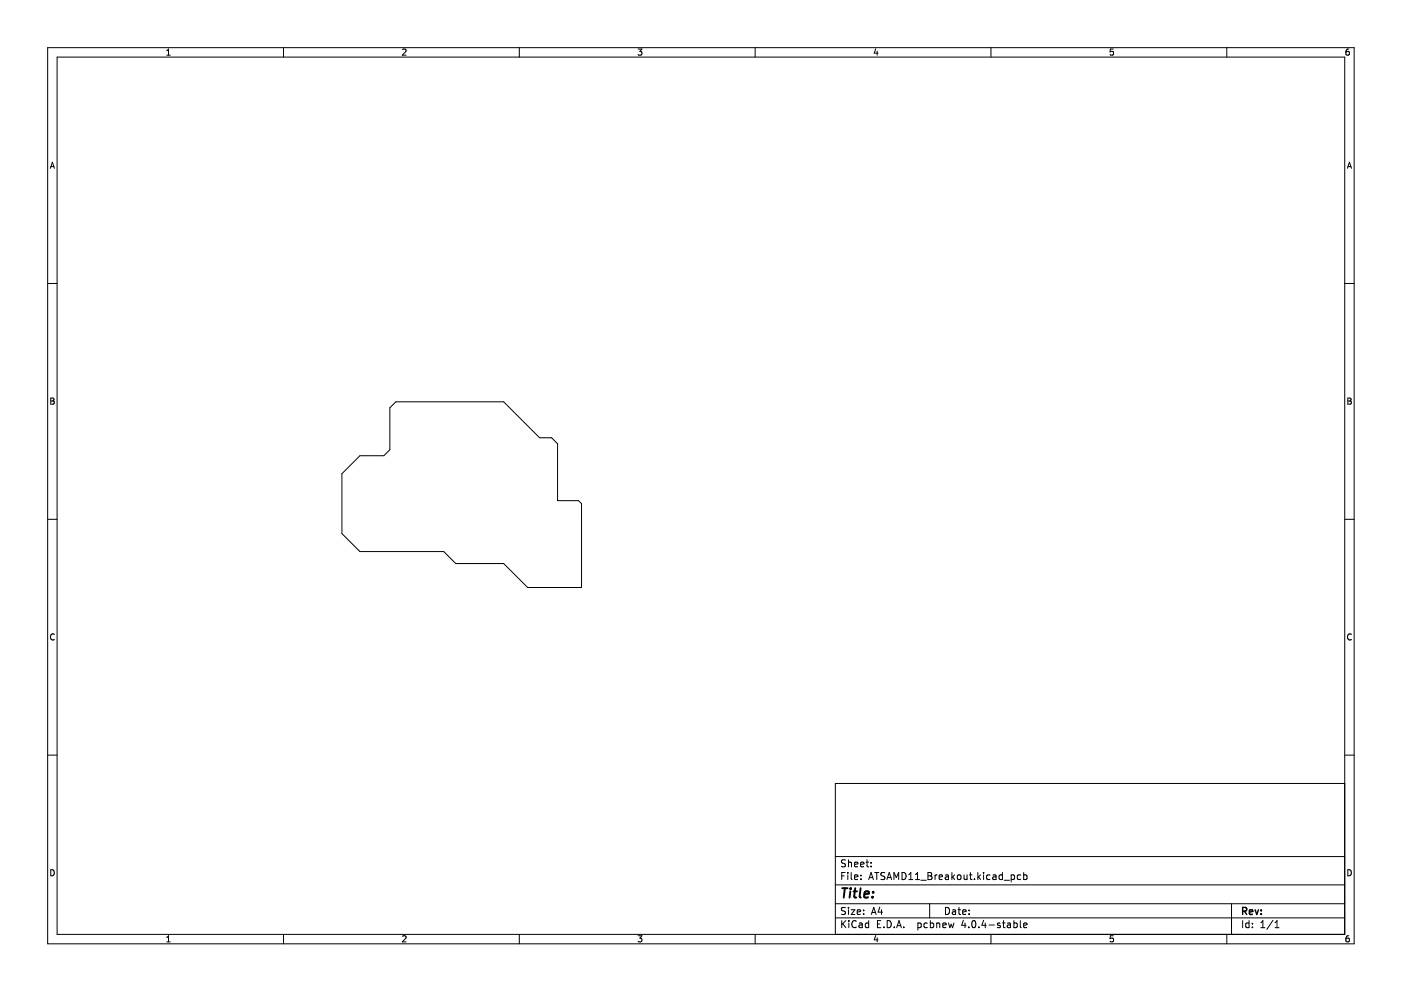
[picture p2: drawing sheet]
<svg xmlns="http://www.w3.org/2000/svg" width="297mm" height="210mm" viewBox="0 0 297 210" stroke-linecap="round" stroke-linejoin="round" font-family="sans-serif">
<g fill="none" stroke="#000" stroke-width=".21">
<path d="M10.1 10.1h277v190h-277zM12.1 12.1h273v186h-273zM35.4 11.7h.7M35.4 10.8l.3-.4v1.3M60.1 10.1v2M85.4 10.5l.4-.1 .3 .4-.8 .9h.8M110.1 10.1v2M135.3 10.4h.8l-.4 .5 .3 .1v.6l-.2 .1-.5-.1M160.1 10.1v2M185.7 10.3l-.3 1h.8M186 10.8v.9M210.1 10.1v2"/>
<path d="M236 10.4h-.6v.6h.6v.6l-.2 .1-.4-.1M260.1 10.1v2M286 10.4l-.4 .1-.2 .2v.7l.2 .3 .4-.1v-.6l-.4-.1-.2 .2M10.7 35.7l.4-1.3 .4 1.3M10.8 35.3h.6M285.7 35.7l.4-1.3 .4 1.3M285.8 35.3h.6M10.1 60.1h2M285.1 60.1h2M10.8 84.4h.4l.2 .2-.2 .4 .2 .1 .1 .3-.2 .3h-.5zM10.8 85h.4M82.7 86.5l1.2-1.3h22.9l7.6 7.6h2.5l1.3 1.3v12.1h4.5l.6 .6v17.8h-11.4l-5.1-5.1h-10.2l-2.5-2.6h-17.8l-3.8-3.8v-12.7l3.8-3.8h5.1l1.3-1.2z"/>
<path d="M285.8 84.4h.4l.2 .2-.2 .4 .2 .1 .1 .3-.2 .3h-.5zM285.8 85h.4M10.1 110.1h2M285.1 110.1h2M11.5 134.5a.58 .58 0 0 0-.8 .5 .58 .58 0 0 0 .8 .6M286.5 134.5a.58 .58 0 0 0-.8 .5 .58 .58 0 0 0 .8 .6M10.1 160.1h2M285.1 166.1h-108v32M285.1 160.1h2M10.8 184.4a.66 .66 0 0 1 .7 .6 .66 .66 0 0 1-.7 .7zM35.4 198.8l.3-.4v1.3M35.4 199.7h.7"/>
<path d="M60.1 198.1v2M85.4 198.5l.4-.1 .3 .4-.8 .9h.8M110.1 198.1v2M135.3 198.4h.8l-.4 .5 .3 .1v.6l-.2 .1-.5-.1M160.1 198.1v2M177.1 194.6h108M177.1 191.6h108M177.1 187.6h108M177.1 181.6h108M178.5 195.2v1.5M178.5 185.7h.5M178.7 195.8l.6 .9"/>
<path d="M179.2 185h-.7v1.5M179.3 192.5l-.6-.1-.2 .1v.5l.6 .2 .2 .4-.3 .3-.6-.1M179.3 182.4l-.6-.1-.2 .1v.5l.6 .2 .2 .4-.3 .3-.6-.1M179.3 195.2l-.8 .8M179.8 185v.1M179.8 185.5v1M179.9 182.3v1.5M179.9 192.4v.1M179.9 192.9v1M179.9 182.9l.2-.1 .4 .1v.9M180 195.2v.1M180 195.7v1"/>
<path d="M180.5 192.9h.8l-.8 1h.8M180.5 185v1.3l.2 .2M181.2 186l.7-.2-.1-.2-.4-.1-.2 .2 .1 .7h.5M181.2 183.3l.7-.2-.1-.2-.4-.1-.2 .2 .1 .7h.5M181.5 195.3a.71 .71 0 0 0-1 .5 .71 .71 0 0 0 .8 .9l.2-.2M181.8 193.4l.7-.2-.1-.2-.4-.1-.2 .2v.7h.6M182.2 195.8h.6v.9M182.5 183.3l.7-.2-.1-.2-.4-.1-.2 .2v.7h.6M182.5 186.3v.2M182.5 185.6v.1M182.8 196l-.5 .1-.2 .2 .2 .4 .5-.1M183.1 193.7v.2"/>
<path d="M183.1 193v.1M183.6 182.8h.6M183.8 182.3v1.3l.4 .2M184.2 195.8l-.4-.1-.3 .3 .1 .6h.6M184.2 195.2v1.5M184.2 186.5l.5-1.5 .5 1.5M184.3 186.1h.7M184.7 182.9v.1M184.7 183.6v.2M184.8 193.9l.5-1.5 .5 1.5M184.9 193.5h.7M185.5 185h.8"/>
<path d="M185.7 198.3l-.3 1h.8M185.9 185v1.5M186 198.8v.9M186 195.9h.5M186.5 192.3l-.3 1.1h.9M186.8 195.2h-.8v1.5h.8M186.9 192.9v1M187.4 196.5v.2M187.6 185.1l-.6-.1-.2 .1v.5l.7 .2 .1 .4-.3 .3-.5-.1M188 186.5l.5-1.5 .5 1.5M188.1 195.2a.76 .76 0 0 1 .9 .7 .76 .76 0 0 1-.9 .8zM188.2 186.1h.7"/>
<path d="M189.5 186.5v-1.5l.5 1.1 .5-1.1v1.5M189.6 196.5v.2M190.1 196.7l.5-1.5 .5 1.5M190.3 196.3h.7M191.3 185a.76 .76 0 0 1 .8 .7 .76 .76 0 0 1-.8 .8zM191.6 196.5v.2M192.7 186.5h.8M192.7 185.4l.4-.4v1.5M194.1 186.5h.9M194.1 185.4l.4-.4v1.5M194.6 195.8l.4-.1 .3 .3-.1 .6h-.6M194.6 195.7v1.5"/>
<path d="M195.3 186.6h1.1M196.6 195.8l-.4-.1-.3 .3 .1 .6h.6M196.8 185h.5l.2 .3-.2 .4 .2 .1 .1 .4-.3 .3h-.5zM196.8 185.7h.5M197.1 191.6v3M197.3 195.8l.4-.1 .3 .3-.2 .6h-.5M197.3 195.2v1.5M198.3 185.5v1M198.6 195.8l.2-.1 .4 .1 .1 .9M198.6 195.7v1M198.7 185.5l-.4 .3M199.1 186l.7-.2v-.2l-.5-.1-.2 .2 .1 .7h.6"/>
<path d="M199.9 196.2l.7-.2-.1-.2-.4-.1-.2 .2 .1 .7h.5M200.5 192.4a.76 .76 0 0 1 .8 .7 .76 .76 0 0 1-.8 .8zM200.5 185.6h.5l.1 .9M201.1 185.8l-.5 .1-.2 .2 .2 .4 .5-.1M201.1 195.7l.3 1 .3-.7 .3 .7 .3-1M201.8 185v1.5M202 193h.5l.1 .9M202 185.9l.4 .6M202.4 185.5l-.6 .6M202.6 193.2l-.5 .1-.2 .2 .2 .4 .5-.1M203 185.6l.3-.1 .4 .1 .1 .6-.2 .2-.3 .1-.3-.2zM203.1 192.9h.6"/>
<path d="M203.3 192.4v1.3l.4 .2M204.1 193.4l.7-.2v-.2l-.5-.1-.2 .2 .1 .7h.6M204.3 195.1l-.4 1.1h.9M204.4 185.5l.1 .9 .3 .1 .2-.2M204.6 195.7v1M205 185.5v1M205.4 196.5v.2M205.5 193.7v.2M205.5 193v.1M205.5 185.5h.6M205.8 185v1.3l.3 .2M206.2 195.3l.2-.1a.8 .8 0 0 1 .5 .7 .8 .8 0 0 1-.5 .8l-.4-.6z"/>
<path d="M206.6 186.3v.2M207.3 185v1.5M207.5 185.9l.4 .6M207.5 196.5v.2M207.9 185.5l-.6 .6M208.5 195.1l-.3 1.1h.9M208.5 185v.1M208.5 185.5v1M208.9 195.7v1M209.7 196.1h1.1M209.9 185.6l-.4-.1-.3 .3 .1 .6h.6M210.1 198.1v2"/>
<path d="M210.5 185.6h.6l.1 .9M211.2 185.8l-.5 .1-.2 .2 .2 .4 .5-.1M212 195.8l-.3-.1-.2 .2v.2l.5 .2v.3h-.5M212.5 195.7h.6M212.5 185.6l-.4-.1-.3 .3 .2 .6h.5M212.5 185v1.5M212.8 195.2v1.3l.3 .2M212.9 186.6h1.1M213.6 195.8h.6l.1 .9M214.3 196l-.5 .1-.3 .2 .3 .4 .5-.1M214.4 185.6l.4-.1 .3 .3-.1 .6h-.6M214.4 185.5v1.5"/>
<path d="M215 195.8l.4-.1 .3 .3-.2 .6h-.5M215 195.2v1.5M216.3 195.2v1.3l.2 .2M216.4 185.6l-.4-.1-.3 .3 .1 .6h.6M217 196.2l.8-.2-.1-.2-.4-.1-.3 .2 .1 .7h.6M217 185v1.5M217 185.6l.5-.1 .3 .3-.2 .6h-.6M236 198.4h-.6v.6h.6v.6l-.2 .1-.4-.1M260.1 198.1v2M261.1 191.6v6.5M263.5 195.2v1.5M264.8 195.8l-.4-.1-.3 .3 .2 .6h.5"/>
<path d="M264.8 195.2v1.5M265.5 196.5v.2M265.5 195.8v.1M267.3 196.7h.9M267.3 195.6l.5-.4v1.5M269.9 195.1l-1.3 1.9M270.3 196.7h.9M270.3 195.6l.5-.4v1.5M285.8 184.4a.66 .66 0 0 1 .7 .6 .66 .66 0 0 1-.7 .7zM286 198.4l-.4 .1-.2 .2v.8l.2 .2 .4-.1v-.6l-.4-.1-.2 .2"/>
</g>
<path d="M263.5 193.2l.7-.1 .1-.2v-.4l-.8-.1v1.5M263.8 193.2l.5 .7M264.9 193.4l.7-.2-.1-.2-.4-.1-.2 .2 .1 .7h.5M266.1 192.9l.4 1 .3-1M267.4 193.7v.2M267.4 193v.1" fill="none" stroke="#000" stroke-width=".3"/>
<path d="M178.6 188.3h1.1M179.1 188.3l-.2 2M180.3 189l-.2 1.3M180.4 188.3l-.1 .2M181 189h.7M181.3 188.3l-.2 1.7 .1 .2 .3 .1M182.5 188.3l-.2 1.7 .2 .3M183.3 189.7l.9-.2v-.4l-.6-.1-.3 .3v.9h.7M185 190.1v.2M185.1 189.1v.2" fill="none" stroke="#000" stroke-width=".4"/>
</svg>
